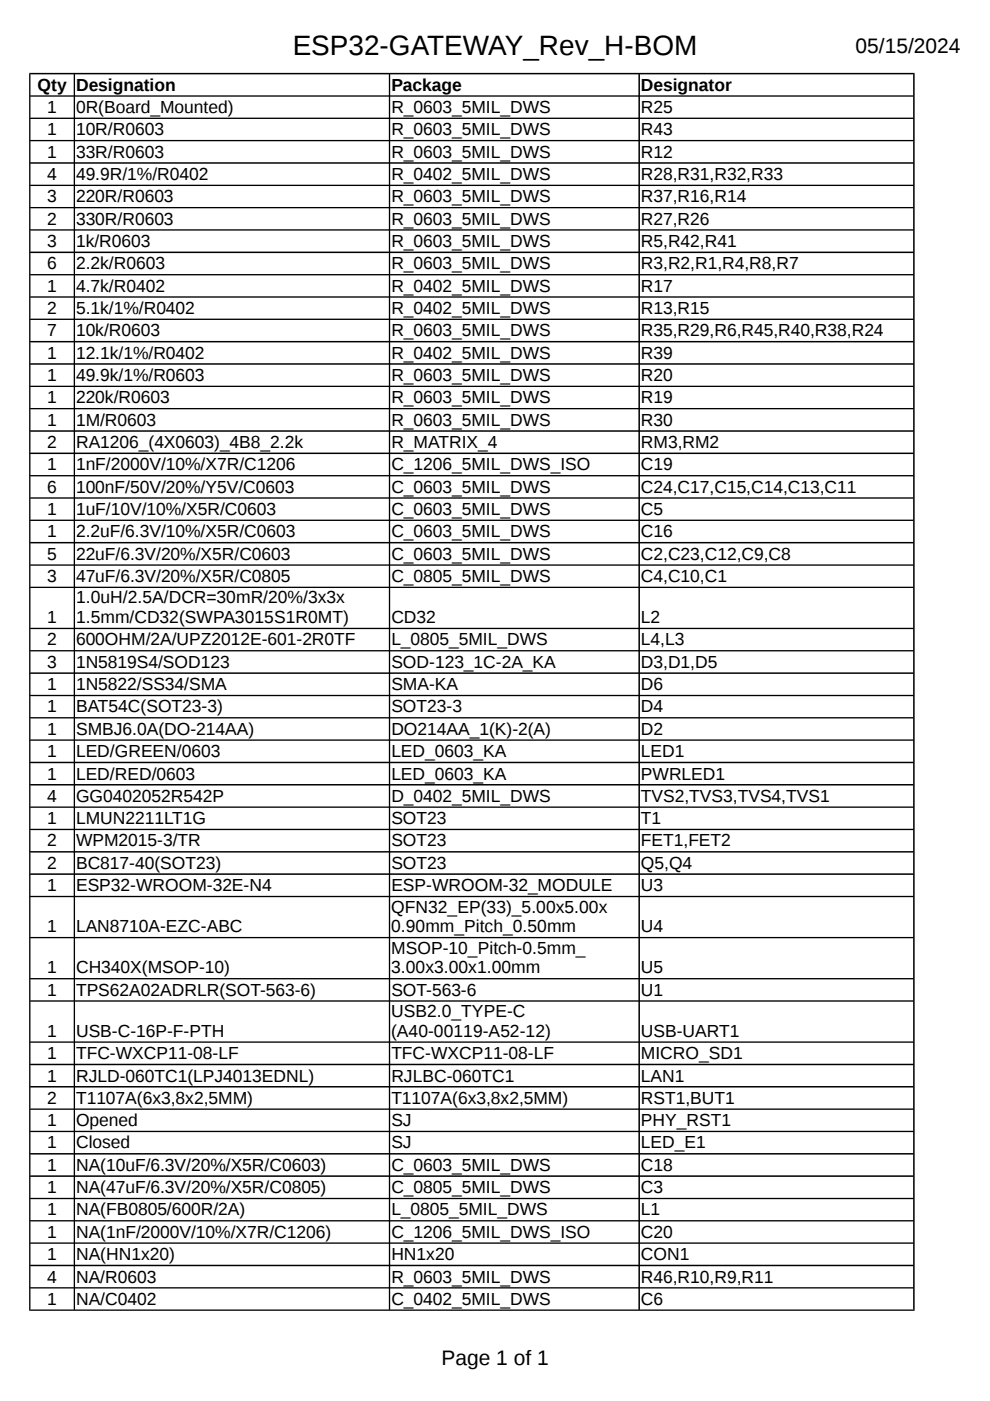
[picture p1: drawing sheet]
<svg xmlns="http://www.w3.org/2000/svg" width="210mm" height="297mm" viewBox="0 0 210 297" stroke-linecap="round" stroke-linejoin="round" font-family="sans-serif">
<defs><g id="words">
<text font-size="5.9" x="62.1" y="11.7">ESP32-GATEWAY_Rev_H-BOM</text>
<g font-size="4.4">
<text x="181.4" y="11.2">05/15/2024</text>
<text x="93.6" y="289.5">Page 1 of 1</text>
</g>
<g font-size="3.7">
<text x="8" y="19.2">Qty</text>
<text x="10" y="24">1</text>
<text x="16.1" y="19.2">Designation</text>
<text x="16.1" y="24">0R(Board_Mounted)</text>
<text x="83" y="19.2">Package</text>
<text x="83" y="24">R_0603_5MIL_DWS</text>
<text x="135.9" y="19.2">Designator</text>
<text x="135.9" y="24">R25</text>
<text x="10" y="28.7">1</text>
<text x="16.1" y="28.7">10R/R0603</text>
<text x="83" y="28.7">R_0603_5MIL_DWS</text>
<text x="135.9" y="28.7">R43</text>
<text x="10" y="33.4">1</text>
<text x="16.1" y="33.4">33R/R0603</text>
<text x="83" y="33.4">R_0603_5MIL_DWS</text>
<text x="135.9" y="33.4">R12</text>
<text x="10" y="38.2">4</text>
<text x="16.1" y="38.2">49.9R/1%/R0402</text>
<text x="83" y="38.2">R_0402_5MIL_DWS</text>
<text x="135.9" y="38.2">R28,R31,R32,R33</text>
<text x="10" y="42.9">3</text>
<text x="10" y="47.6">2</text>
<text x="16.1" y="42.9">220R/R0603</text>
<text x="16.1" y="47.6">330R/R0603</text>
<text x="83" y="42.9">R_0603_5MIL_DWS</text>
<text x="83" y="47.6">R_0603_5MIL_DWS</text>
<text x="135.9" y="42.9">R37,R16,R14</text>
<text x="135.9" y="47.6">R27,R26</text>
<text x="10" y="52.4">3</text>
<text x="16.1" y="52.4">1k/R0603</text>
<text x="83" y="52.4">R_0603_5MIL_DWS</text>
<text x="135.9" y="52.4">R5,R42,R41</text>
<text x="10" y="57.1">6</text>
<text x="16.1" y="57.1">2.2k/R0603</text>
<text x="83" y="57.1">R_0603_5MIL_DWS</text>
<text x="135.9" y="57.1">R3,R2,R1,R4,R8,R7</text>
<text x="10" y="61.8">1</text>
<text x="16.1" y="61.8">4.7k/R0402</text>
<text x="83" y="61.8">R_0402_5MIL_DWS</text>
<text x="135.9" y="61.8">R17</text>
<text x="10" y="66.6">2</text>
<text x="10" y="71.3">7</text>
<text x="16.1" y="66.6">5.1k/1%/R0402</text>
<text x="16.1" y="71.3">10k/R0603</text>
<text x="83" y="66.6">R_0402_5MIL_DWS</text>
<text x="83" y="71.3">R_0603_5MIL_DWS</text>
<text x="135.9" y="66.6">R13,R15</text>
<text x="135.9" y="71.3">R35,R29,R6,R45,R40,R38,R24</text>
<text x="10" y="76">1</text>
<text x="16.1" y="76">12.1k/1%/R0402</text>
<text x="83" y="76">R_0402_5MIL_DWS</text>
<text x="135.9" y="76">R39</text>
<text x="10" y="80.8">1</text>
<text x="16.1" y="80.8">49.9k/1%/R0603</text>
<text x="83" y="80.8">R_0603_5MIL_DWS</text>
<text x="135.9" y="80.8">R20</text>
<text x="10" y="85.5">1</text>
<text x="16.1" y="85.5">220k/R0603</text>
<text x="83" y="85.5">R_0603_5MIL_DWS</text>
<text x="135.9" y="85.5">R19</text>
<text x="10" y="90.2">1</text>
<text x="10" y="95">2</text>
<text x="16.1" y="90.2">1M/R0603</text>
<text x="16.1" y="95">RA1206_(4X0603)_4B8_2.2k</text>
<text x="83" y="90.2">R_0603_5MIL_DWS</text>
<text x="83" y="95">R_MATRIX_4</text>
<text x="135.9" y="90.2">R30</text>
<text x="135.9" y="95">RM3,RM2</text>
<text x="10" y="99.7">1</text>
<text x="16.1" y="99.7">1nF/2000V/10%/X7R/C1206</text>
<text x="83" y="99.7">C_1206_5MIL_DWS_ISO</text>
<text x="135.9" y="99.7">C19</text>
<text x="10" y="104.5">6</text>
<text x="16.1" y="104.5">100nF/50V/20%/Y5V/C0603</text>
<text x="83" y="104.5">C_0603_5MIL_DWS</text>
<text x="135.9" y="104.5">C24,C17,C15,C14,C13,C11</text>
<text x="10" y="109.2">1</text>
<text x="10" y="113.9">1</text>
<text x="16.1" y="109.2">1uF/10V/10%/X5R/C0603</text>
<text x="16.1" y="113.9">2.2uF/6.3V/10%/X5R/C0603</text>
<text x="83" y="109.2">C_0603_5MIL_DWS</text>
<text x="83" y="113.9">C_0603_5MIL_DWS</text>
<text x="135.9" y="109.2">C5</text>
<text x="135.9" y="113.9">C16</text>
<text x="10" y="118.7">5</text>
<text x="16.1" y="118.7">22uF/6.3V/20%/X5R/C0603</text>
<text x="83" y="118.7">C_0603_5MIL_DWS</text>
<text x="135.9" y="118.7">C2,C23,C12,C9,C8</text>
<text x="10" y="123.4">3</text>
<text x="16.1" y="123.4">47uF/6.3V/20%/X5R/C0805</text>
<text x="83" y="123.4">C_0805_5MIL_DWS</text>
<text x="135.9" y="123.4">C4,C10,C1</text>
<text x="16.1" y="128">1.0uH/2.5A/DCR=30mR/20%/3x3x</text>
<text x="10" y="132.1">1</text>
<text x="10" y="136.8">2</text>
<text x="16.1" y="136.8">600OHM/2A/UPZ2012E-601-2R0TF</text>
<text x="16.1" y="132.1">1.5mm/CD32(SWPA3015S1R0MT)</text>
<text x="83" y="132.1">CD32</text>
<text x="83" y="136.8">L_0805_5MIL_DWS</text>
<text x="135.9" y="132.1">L2</text>
<text x="135.9" y="136.8">L4,L3</text>
<text x="10" y="141.6">3</text>
<text x="16.1" y="141.6">1N5819S4/SOD123</text>
<text x="83" y="141.6">SOD-123_1C-2A_KA</text>
<text x="135.9" y="141.6">D3,D1,D5</text>
<text x="10" y="146.3">1</text>
<text x="16.1" y="146.3">1N5822/SS34/SMA</text>
<text x="83" y="146.3">SMA-KA</text>
<text x="135.9" y="146.3">D6</text>
<text x="10" y="151.1">1</text>
<text x="10" y="155.8">1</text>
<text x="16.1" y="151.1">BAT54C(SOT23-3)</text>
<text x="16.1" y="155.8">SMBJ6.0A(DO-214AA)</text>
<text x="83" y="151.1">SOT23-3</text>
<text x="83" y="155.8">DO214AA_1(K)-2(A)</text>
<text x="135.9" y="151.1">D4</text>
<text x="135.9" y="155.8">D2</text>
<text x="10" y="160.5">1</text>
<text x="16.1" y="160.5">LED/GREEN/0603</text>
<text x="83" y="160.5">LED_0603_KA</text>
<text x="135.9" y="160.5">LED1</text>
<text x="10" y="165.3">1</text>
<text x="16.1" y="165.3">LED/RED/0603</text>
<text x="83" y="165.3">LED_0603_KA</text>
<text x="135.9" y="165.3">PWRLED1</text>
<text x="10" y="170">4</text>
<text x="16.1" y="170">GG0402052R542P</text>
<text x="83" y="170">D_0402_5MIL_DWS</text>
<text x="135.9" y="170">TVS2,TVS3,TVS4,TVS1</text>
<text x="10" y="174.7">1</text>
<text x="10" y="179.5">2</text>
<text x="16.1" y="174.7">LMUN2211LT1G</text>
<text x="16.1" y="179.5">WPM2015-3/TR</text>
<text x="83" y="174.7">SOT23</text>
<text x="83" y="179.5">SOT23</text>
<text x="135.9" y="174.7">T1</text>
<text x="135.9" y="179.5">FET1,FET2</text>
<text x="10" y="184.2">2</text>
<text x="16.1" y="184.2">BC817-40(SOT23)</text>
<text x="83" y="184.2">SOT23</text>
<text x="135.9" y="184.2">Q5,Q4</text>
<text x="10" y="188.9">1</text>
<text x="16.1" y="188.9">ESP32-WROOM-32E-N4</text>
<text x="83" y="188.9">ESP-WROOM-32_MODULE</text>
<text x="135.9" y="188.9">U3</text>
<text x="10" y="197.7">1</text>
<text x="16.1" y="197.7">LAN8710A-EZC-ABC</text>
<text x="82.9" y="193.5">QFN32_EP(33)_5.00x5.00x</text>
<text x="82.9" y="197.7">0.90mm_Pitch_0.50mm</text>
<text x="135.9" y="197.7">U4</text>
<text x="82.9" y="202.2">MSOP-10_Pitch-0.5mm_</text>
<text x="10" y="206.4">1</text>
<text x="16.1" y="206.4">CH340X(MSOP-10)</text>
<text x="82.9" y="206.3">3.00x3.00x1.00mm</text>
<text x="135.9" y="206.4">U5</text>
<text x="10" y="211.1">1</text>
<text x="16.1" y="211.1">TPS62A02ADRLR(SOT-563-6)</text>
<text x="82.9" y="215.7">USB2.0_TYPE-C</text>
<text x="83" y="211.1">SOT-563-6</text>
<text x="135.9" y="211.1">U1</text>
<text x="10" y="219.8">1</text>
<text x="16.1" y="219.8">USB-C-16P-F-PTH</text>
<text x="82.9" y="219.8">(A40-00119-A52-12)</text>
<text x="135.9" y="219.8">USB-UART1</text>
<text x="10" y="224.5">1</text>
<text x="16.1" y="224.5">TFC-WXCP11-08-LF</text>
<text x="83" y="224.5">TFC-WXCP11-08-LF</text>
<text x="135.9" y="224.5">MICRO_SD1</text>
<text x="10" y="229.3">1</text>
<text x="16.1" y="229.3">RJLD-060TC1(LPJ4013EDNL)</text>
<text x="83" y="229.3">RJLBC-060TC1</text>
<text x="135.9" y="229.3">LAN1</text>
<text x="10" y="234">2</text>
<text x="10" y="238.8">1</text>
<text x="16.1" y="234">T1107A(6x3,8x2,5MM)</text>
<text x="16.1" y="238.8">Opened</text>
<text x="83" y="234">T1107A(6x3,8x2,5MM)</text>
<text x="83" y="238.8">SJ</text>
<text x="135.9" y="234">RST1,BUT1</text>
<text x="135.9" y="238.8">PHY_RST1</text>
<text x="10" y="243.5">1</text>
<text x="16.1" y="243.5">Closed</text>
<text x="83" y="243.5">SJ</text>
<text x="135.9" y="243.5">LED_E1</text>
<text x="10" y="248.2">1</text>
<text x="16.1" y="248.2">NA(10uF/6.3V/20%/X5R/C0603)</text>
<text x="83" y="248.2">C_0603_5MIL_DWS</text>
<text x="135.9" y="248.2">C18</text>
<text x="10" y="253">1</text>
<text x="10" y="257.7">1</text>
<text x="16.1" y="253">NA(47uF/6.3V/20%/X5R/C0805)</text>
<text x="16.1" y="257.7">NA(FB0805/600R/2A)</text>
<text x="83" y="253">C_0805_5MIL_DWS</text>
<text x="83" y="257.7">L_0805_5MIL_DWS</text>
<text x="135.9" y="253">C3</text>
<text x="135.9" y="257.7">L1</text>
<text x="10" y="262.4">1</text>
<text x="16.1" y="262.4">NA(1nF/2000V/10%/X7R/C1206)</text>
<text x="83" y="262.4">C_1206_5MIL_DWS_ISO</text>
<text x="135.9" y="262.4">C20</text>
<text x="10" y="267.2">1</text>
<text x="16.1" y="267.2">NA(HN1x20)</text>
<text x="83" y="267.2">HN1x20</text>
<text x="135.9" y="267.2">CON1</text>
<text x="10" y="271.9">4</text>
<text x="16.1" y="271.9">NA/R0603</text>
<text x="83" y="271.9">R_0603_5MIL_DWS</text>
<text x="135.9" y="271.9">R46,R10,R9,R11</text>
<text x="10" y="276.6">1</text>
<text x="16.1" y="276.6">NA/C0402</text>
<text x="83" y="276.6">C_0402_5MIL_DWS</text>
<text x="135.9" y="276.6">C6</text>
</g>
</g></defs>
<g fill="#000">
<path d="M6.2 15.5h187.7l-.3 .3h-187.1z" fill-rule="evenodd"/>
<path d="M6.5 20.2h187.1l.2 .2-.2 .1h-187.1l-.2-.1z" fill-rule="evenodd"/>
<path d="M6.3 25.1l.2-.2h187.1l.2 .2-.2 .1h-187.1z" fill-rule="evenodd"/>
<path d="M6.5 29.7h187.1l.2 .1-.2 .2h-187.1l-.2-.2z" fill-rule="evenodd"/>
<path d="M6.5 34.4h187.1l.2 .2-.2 .1h-187.1l-.2-.1z" fill-rule="evenodd"/>
<path d="M6.5 39.2h187.1l.2 .1-.2 .1h-187.1l-.2-.1z" fill-rule="evenodd"/>
<path d="M6.3 44l.2-.1h187.1l.2 .1-.2 .2h-187.1z" fill-rule="evenodd"/>
<path d="M6.5 48.6h187.1l.2 .2-.2 .1h-187.1l-.2-.1z" fill-rule="evenodd"/>
<path d="M6.3 53.5l.2-.2h187.1l.2 .2-.2 .2h-187.1z" fill-rule="evenodd"/>
<path d="M6.3 58.2l.2-.1h187.1l.2 .1-.2 .2h-187.1z" fill-rule="evenodd"/>
<path d="M6.5 62.8h187.1l.2 .2-.2 .1h-187.1l-.2-.1z" fill-rule="evenodd"/>
<path d="M6.5 67.6h187.1l.2 .1-.2 .1h-187.1l-.2-.1z" fill-rule="evenodd"/>
<path d="M6.3 72.4l.2-.1h187.1l.2 .1-.2 .2h-187.1z" fill-rule="evenodd"/>
<path d="M6.5 77h187.1l.2 .2-.2 .1h-187.1l-.2-.1z" fill-rule="evenodd"/>
<path d="M6.5 81.8h187.1l.2 .1-.2 .2h-187.1l-.2-.2z" fill-rule="evenodd"/>
<path d="M6.3 86.6l.2-.1h187.1l.2 .1-.2 .2h-187.1z" fill-rule="evenodd"/>
<path d="M6.5 91.2h187.1l.2 .2-.2 .1h-187.1l-.2-.1z" fill-rule="evenodd"/>
<path d="M6.5 96h187.1l.2 .1-.2 .2h-187.1l-.2-.2z" fill-rule="evenodd"/>
<path d="M6.5 100.7h187.1l.2 .2-.2 .1h-187.1l-.2-.1z" fill-rule="evenodd"/>
<path d="M6.3 105.6l.2-.2h187.1l.2 .2-.2 .1h-187.1z" fill-rule="evenodd"/>
<path d="M6.5 110.2h187.1l.2 .1-.2 .2h-187.1l-.2-.2z" fill-rule="evenodd"/>
<path d="M6.5 114.9h187.1l.2 .2-.2 .1h-187.1l-.2-.1z" fill-rule="evenodd"/>
<path d="M6.3 119.8l.2-.1h187.1l.2 .1-.2 .1h-187.1z" fill-rule="evenodd"/>
<path d="M6.3 124.5l.2-.1h187.1l.2 .1-.2 .2h-187.1z" fill-rule="evenodd"/>
<path d="M6.5 133.1h187.1l.2 .1-.2 .2h-187.1l-.2-.2z" fill-rule="evenodd"/>
<path d="M6.3 138l.2-.2h187.1l.2 .2-.2 .1h-187.1z" fill-rule="evenodd"/>
<path d="M6.3 142.7l.2-.1h187.1l.2 .1-.2 .2h-187.1z" fill-rule="evenodd"/>
<path d="M6.3 147.5l.2-.2h187.1l.2 .2-.2 .1h-187.1z" fill-rule="evenodd"/>
<path d="M6.3 152.2l.2-.2h187.1l.2 .2-.2 .1h-187.1z" fill-rule="evenodd"/>
<path d="M6.3 156.9l.2-.1h187.1l.2 .1-.2 .2h-187.1z" fill-rule="evenodd"/>
<path d="M6.5 161.5h187.1l.2 .1-.2 .2h-187.1l-.2-.2z" fill-rule="evenodd"/>
<path d="M6.5 166.2h187.1l.2 .2-.2 .1h-187.1l-.2-.1z" fill-rule="evenodd"/>
<path d="M6.3 171.1l.2-.1h187.1l.2 .1-.2 .2h-187.1z" fill-rule="evenodd"/>
<path d="M6.3 175.9l.2-.2h187.1l.2 .2-.2 .1h-187.1z" fill-rule="evenodd"/>
<path d="M6.3 180.6l.2-.2h187.1l.2 .2-.2 .2h-187.1z" fill-rule="evenodd"/>
<path d="M6.5 185.2h187.1l.2 .1-.2 .2h-187.1l-.2-.2z" fill-rule="evenodd"/>
<path d="M6.3 190.1l.2-.2h187.1l.2 .2-.2 .1h-187.1z" fill-rule="evenodd"/>
<path d="M6.3 198.8l.2-.2h187.1l.2 .2-.2 .1h-187.1z" fill-rule="evenodd"/>
<path d="M6.3 207.5l.2-.1h187.1l.2 .1-.2 .1h-187.1z" fill-rule="evenodd"/>
<path d="M6.5 212.1h187.1l.2 .1-.2 .2h-187.1l-.2-.2z" fill-rule="evenodd"/>
<path d="M6.5 220.8h187.1l.2 .1-.2 .2h-187.1l-.2-.2z" fill-rule="evenodd"/>
<path d="M6.3 225.7l.2-.2h187.1l.2 .2-.2 .1h-187.1z" fill-rule="evenodd"/>
<path d="M6.5 230.3h187.1l.2 .1-.2 .2h-187.1l-.2-.2z" fill-rule="evenodd"/>
<path d="M6.5 235h187.1l.2 .2-.2 .1h-187.1l-.2-.1z" fill-rule="evenodd"/>
<path d="M6.3 239.9l.2-.2h187.1l.2 .2-.2 .1h-187.1z" fill-rule="evenodd"/>
<path d="M6.3 244.6l.2-.1h187.1l.2 .1-.2 .2h-187.1z" fill-rule="evenodd"/>
<path d="M6.5 249.2h187.1l.2 .2-.2 .1h-187.1l-.2-.1z" fill-rule="evenodd"/>
<path d="M6.5 254h187.1l.2 .1-.2 .1h-187.1l-.2-.1z" fill-rule="evenodd"/>
<path d="M6.3 258.8l.2-.1h187.1l.2 .1-.2 .2h-187.1z" fill-rule="evenodd"/>
<path d="M6.2 15.5l.3 .3v261.8l-.3 .3z" fill-rule="evenodd"/>
<path d="M6.5 263.4h187.1l.2 .2-.2 .1h-187.1l-.2-.1z" fill-rule="evenodd"/>
<path d="M6.5 268.1h187.1l.2 .2-.2 .2h-187.1l-.2-.2z" fill-rule="evenodd"/>
<path d="M6.5 272.9h187.1l.2 .1-.2 .2h-187.1l-.2-.2z" fill-rule="evenodd"/>
<path d="M6.2 277.9l.3-.3h187.1l.3 .3z" fill-rule="evenodd"/>
<path d="M15.8 15.6l.1 .2v261.8l-.1 .2-.2-.2v-261.8z" fill-rule="evenodd"/>
<path d="M82.6 15.6l.1 .2v261.8l-.1 .2-.2-.2v-261.8z" fill-rule="evenodd"/>
<path d="M135.4 15.8l.1-.2 .2 .2v261.8l-.2 .2-.1-.2z" fill-rule="evenodd"/>
<path d="M193.6 15.8l.3-.3v262.4l-.3-.3z" fill-rule="evenodd"/>
</g>
<use href="#words"/>
</svg>
